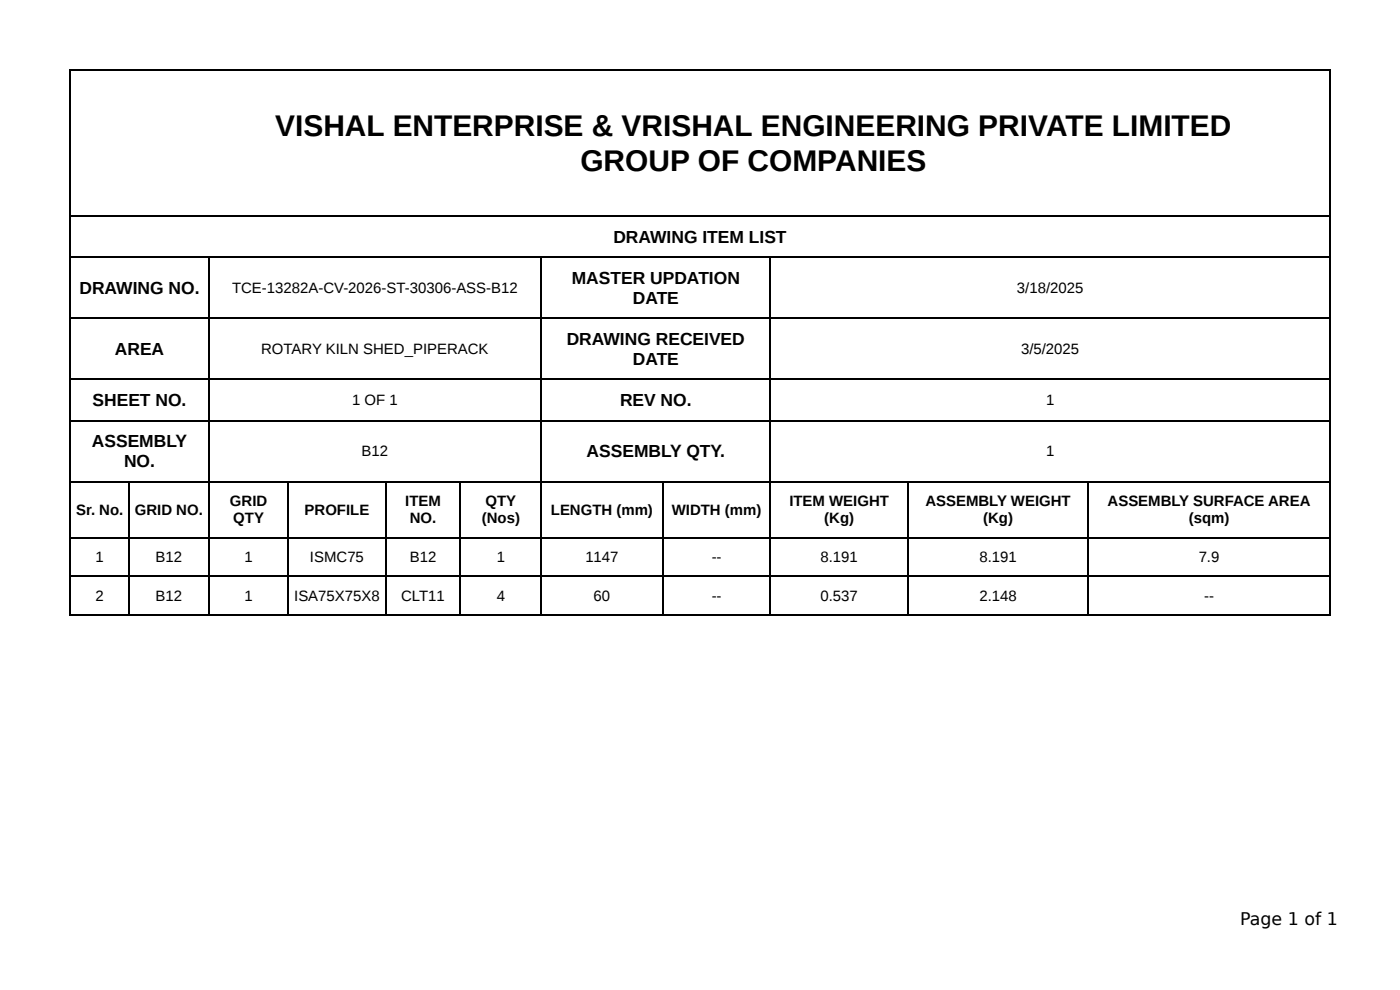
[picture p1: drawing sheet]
<svg xmlns="http://www.w3.org/2000/svg" width="297mm" height="210mm" viewBox="0 0 297 210" stroke-linecap="round" stroke-linejoin="round" font-family="sans-serif">
<defs><g id="words">
<g font-size="6.3">
<text x="58.5" y="28.8">VISHAL ENTERPRISE &amp; VRISHAL ENGINEERING PRIVATE LIMITED</text>
<text x="123.3" y="36.2">GROUP OF COMPANIES</text>
</g>
<g font-size="3.7">
<text x="130.3" y="51.6">DRAWING ITEM LIST</text>
<text x="16.9" y="62.4">DRAWING NO.</text>
<text x="121.4" y="60.3">MASTER UPDATION</text>
<text x="134.4" y="64.6">DATE</text>
<text x="24.4" y="75.4">AREA</text>
<text x="120.4" y="73.3">DRAWING RECEIVED</text>
<text x="134.4" y="77.5">DATE</text>
<text x="19.7" y="86.3">SHEET NO.</text>
<text x="131.7" y="86.3">REV NO.</text>
<text x="19.5" y="95">ASSEMBLY</text>
<text x="26.3" y="99.2">NO.</text>
<text x="124.6" y="97.1">ASSEMBLY QTY.</text>
<text x="263.4" y="196.3">Page 1 of 1</text>
</g>
<g font-size="3.2">
<text x="49.3" y="62.2">TCE-13282A-CV-2026-ST-30306-ASS-B12</text>
<text x="216" y="62.2">3/18/2025</text>
<text x="55.5" y="75.1">ROTARY KILN SHED_PIPERACK</text>
<text x="216.9" y="75.1">3/5/2025</text>
<text x="74.8" y="86">1 OF 1</text>
<text x="222.2" y="86">1</text>
<text x="76.8" y="96.8">B12</text>
<text x="222.2" y="96.8">1</text>
<text x="48.8" y="107.4">GRID</text>
<text x="86.1" y="107.4">ITEM</text>
<text x="103.1" y="107.4">QTY</text>
<text x="167.7" y="107.4">ITEM WEIGHT</text>
<text x="196.6" y="107.4">ASSEMBLY WEIGHT</text>
<text x="235.2" y="107.4">ASSEMBLY SURFACE AREA</text>
<text x="16.2" y="109.3">Sr. No.</text>
<text x="28.6" y="109.3">GRID NO.</text>
<text x="49.5" y="111.1">QTY</text>
<text x="64.7" y="109.3">PROFILE</text>
<text x="87" y="111.1">NO.</text>
<text x="102.3" y="111.1">(Nos)</text>
<text x="117" y="109.3">LENGTH (mm)</text>
<text x="142.7" y="109.3">WIDTH (mm)</text>
<text x="175.1" y="111.1">(Kg)</text>
<text x="208.8" y="111.1">(Kg)</text>
<text x="252.5" y="111.1">(sqm)</text>
<text x="20.3" y="119.3">1</text>
<text x="33" y="119.3">B12</text>
<text x="51.9" y="119.3">1</text>
<text x="65.8" y="119.3">ISMC75</text>
<text x="87" y="119.3">B12</text>
<text x="105.5" y="119.3">1</text>
<text x="124.3" y="119.3">1147</text>
<text x="151.2" y="119.3">--</text>
<text x="174.3" y="119.3">8.191</text>
<text x="208" y="119.3">8.191</text>
<text x="254.6" y="119.3">7.9</text>
<text x="20.3" y="127.5">2</text>
<text x="33" y="127.5">B12</text>
<text x="51.9" y="127.5">1</text>
<text x="62.5" y="127.5">ISA75X75X8</text>
<text x="85.2" y="127.5">CLT11</text>
<text x="105.5" y="127.5">4</text>
<text x="126.1" y="127.5">60</text>
<text x="151.2" y="127.5">--</text>
<text x="174.3" y="127.5">0.537</text>
<text x="208" y="127.5">2.148</text>
<text x="255.7" y="127.5">--</text>
</g>
</g></defs>
<g fill="none" stroke="#000" stroke-width=".26">
<path d="M14.8 14.9h267.8M14.9 14.8v115.9M282.4 14.8v115.9M14.8 45.9h267.8M14.8 54.6h267.8M44.3 54.8v75.9M115 54.8v75.9M163.6 54.8v75.9M14.8 67.6h267.8M14.8 80.6h267.8M14.8 89.3h267.8M14.8 102.3h267.8"/>
<path d="M14.8 114.2h267.8M27.4 102.4v28.3M61.3 102.4v28.3M81.9 102.4v28.3M97.8 102.4v28.3M140.9 102.4v28.3M192.7 102.4v28.3M231.1 102.4v28.3M14.8 122.4h267.8M14.8 130.6h267.8"/>
</g>
<use href="#words"/>
</svg>
